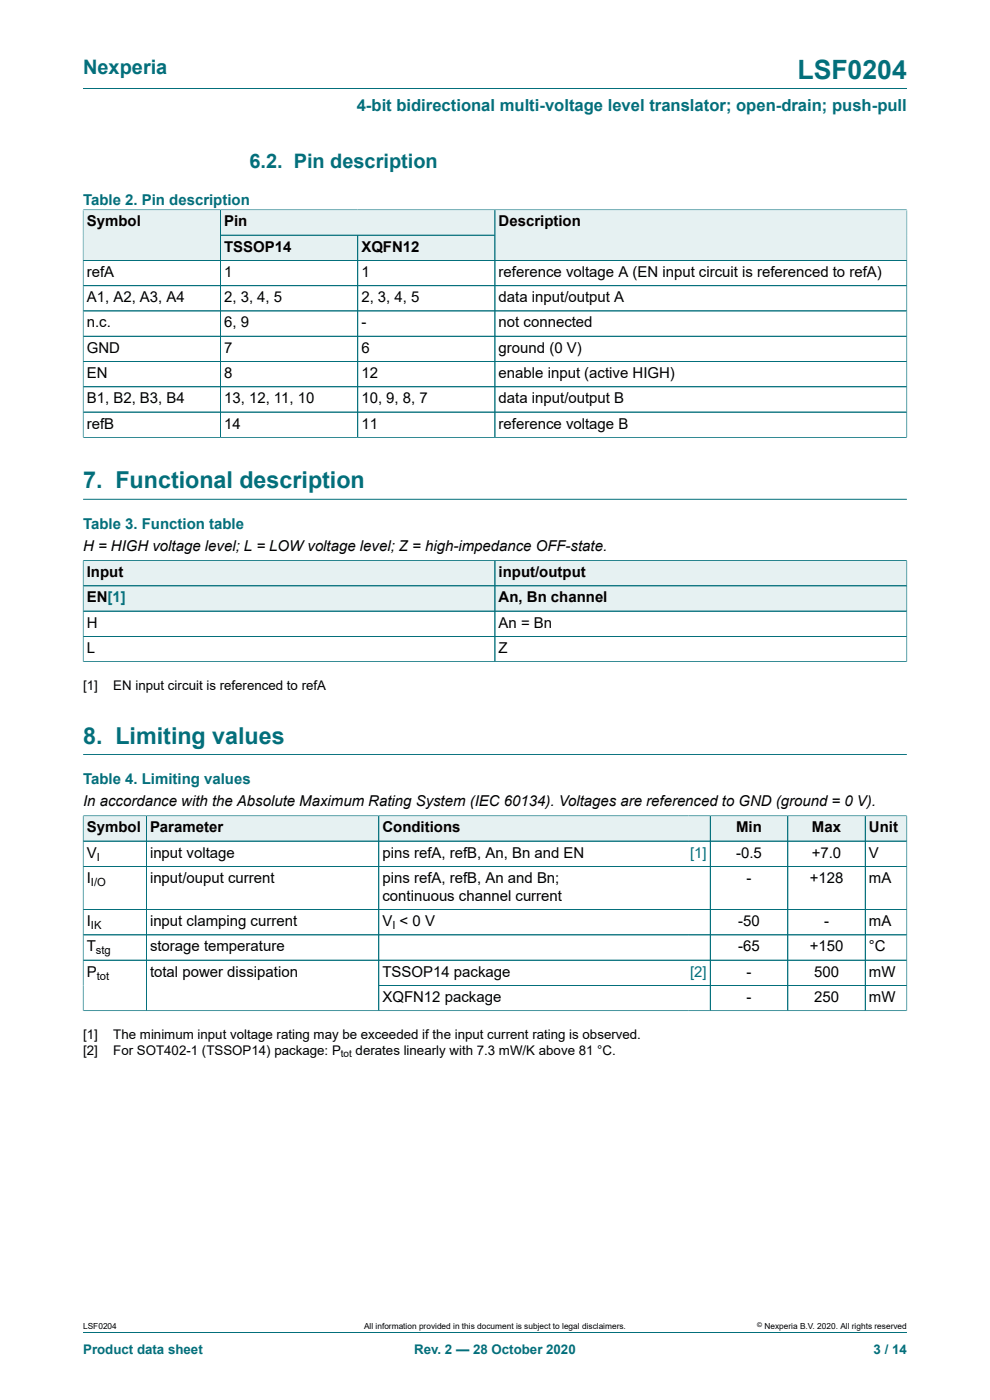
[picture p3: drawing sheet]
<svg xmlns="http://www.w3.org/2000/svg" width="210mm" height="297mm" viewBox="0 0 210 297" stroke-linecap="round" stroke-linejoin="round" font-family="sans-serif">
<defs><g id="words">
<text font-size="5.6" fill="#036f7b" x="169.2" y="16.8">LSF0204</text>
<g font-size="4.9" fill="#036f7b">
<text x="17.6" y="103.6">7. Functional description</text>
<text x="17.6" y="157.7">8. Limiting values</text>
</g>
<g font-size="4.2" fill="#036f7b">
<text x="17.6" y="15.6">Nexperia</text>
<text x="52.9" y="35.7">6.2. Pin description</text>
</g>
<text font-size="3.5" fill="#036f7b" x="75.7" y="23.7">4-bit bidirectional multi-voltage level translator; open-drain; push-pull</text>
<g font-size="3.2" fill="#036f7b">
<text x="17.6" y="43.4">Table 2. Pin description</text>
<text x="17.6" y="112.3">Table 3. Function table</text>
<text x="17.6" y="166.4">Table 4. Limiting values</text>
</g>
<g font-size="3.2">
<text x="18.4" y="48">Symbol</text>
<text x="47.5" y="48">Pin</text>
<text x="47.5" y="53.4">TSSOP14</text>
<text x="76.7" y="53.4">XQFN12</text>
<text x="105.8" y="48">Description</text>
<text x="18.4" y="58.7">refA</text>
<text x="47.5" y="58.7">1</text>
<text x="76.7" y="58.7">1</text>
<text x="105.8" y="58.7">reference voltage A (EN input circuit is referenced to refA)</text>
<text x="18.4" y="64.1">A1, A2, A3, A4</text>
<text x="47.5" y="64.1">2, 3, 4, 5</text>
<text x="76.7" y="64.1">2, 3, 4, 5</text>
<text x="105.8" y="64.1">data input/output A</text>
<text x="18.4" y="69.5">n.c.</text>
<text x="47.5" y="69.5">6, 9</text>
<text x="76.7" y="69.5">-</text>
<text x="105.8" y="69.5">not connected</text>
<text x="18.4" y="74.8">GND</text>
<text x="47.5" y="74.8">7</text>
<text x="76.7" y="74.8">6</text>
<text x="105.8" y="74.8">ground (0 V)</text>
<text x="18.4" y="80.2">EN</text>
<text x="47.5" y="80.2">8</text>
<text x="76.7" y="80.2">12</text>
<text x="105.8" y="80.2">enable input (active HIGH)</text>
<text x="18.4" y="85.6">B1, B2, B3, B4</text>
<text x="47.5" y="85.6">13, 12, 11, 10</text>
<text x="76.7" y="85.6">10, 9, 8, 7</text>
<text x="105.8" y="85.6">data input/output B</text>
<text x="18.4" y="90.9">refB</text>
<text x="47.5" y="90.9">14</text>
<text x="76.7" y="90.9">11</text>
<text x="105.8" y="90.9">reference voltage B</text>
<text x="17.6" y="116.8">H = HIGH voltage level; L = LOW voltage level; Z = high-impedance OFF-state.</text>
<text x="18.4" y="122.4">Input</text>
<text x="105.8" y="122.4">input/output</text>
<text x="18.4" y="127.8">EN[1]</text>
<text x="105.8" y="127.8">An, Bn channel</text>
<text x="18.4" y="133.1">H</text>
<text x="105.8" y="133.1">An = Bn</text>
<text x="18.4" y="138.5">L</text>
<text x="105.8" y="138.5">Z</text>
<text x="17.6" y="170.9">In accordance with the Absolute Maximum Rating System (IEC 60134). Voltages are referenced to GND (ground = 0 V).</text>
<text x="18.4" y="176.6">Symbol</text>
<text x="31.8" y="176.6">Parameter</text>
<text x="81.1" y="176.6">Conditions</text>
<text x="156.2" y="176.6">Min</text>
<text x="172.2" y="176.6">Max</text>
<text x="184.3" y="176.6">Unit</text>
<text x="18.4" y="181.9">V</text>
<text x="31.8" y="181.9">input voltage</text>
<text x="81.1" y="181.9">pins refA, refB, An, Bn and EN</text>
<text x="156.2" y="181.9">-0.5</text>
<text x="172.2" y="181.9">+7.0</text>
<text x="184.3" y="181.9">V</text>
<text x="18.4" y="187.3">I</text>
<text x="31.8" y="187.3">input/ouput current</text>
<text x="81.1" y="187.3">pins refA, refB, An and Bn;</text>
<text x="81.1" y="191.1">continuous channel current</text>
<text x="158.4" y="187.3">-</text>
<text x="171.8" y="187.3">+128</text>
<text x="184.3" y="187.3">mA</text>
<text x="18.4" y="196.5">I</text>
<text x="31.8" y="196.5">input clamping current</text>
<text x="81.1" y="196.5">V &lt; 0 V</text>
<text x="156.6" y="196.5">-50</text>
<text x="174.8" y="196.5">-</text>
<text x="184.3" y="196.5">mA</text>
<text x="18.4" y="201.8">T</text>
<text x="31.8" y="201.8">storage temperature</text>
<text x="156.6" y="201.8">-65</text>
<text x="171.8" y="201.8">+150</text>
<text x="184.3" y="201.8">°C</text>
<text x="18.4" y="207.2">P</text>
<text x="31.8" y="207.2">total power dissipation</text>
<text x="81.1" y="207.2">TSSOP14 package</text>
<text x="158.4" y="207.2">-</text>
<text x="172.7" y="207.2">500</text>
<text x="184.3" y="207.2">mW</text>
<text x="81.1" y="212.6">XQFN12 package</text>
<text x="158.4" y="212.6">-</text>
<text x="172.7" y="212.6">250</text>
<text x="184.3" y="212.6">mW</text>
</g>
<g font-size="3.2" fill="#00f">
<text x="146.4" y="181.9">[1]</text>
<text x="146.4" y="207.2">[2]</text>
</g>
<g font-size="2.8">
<text x="17.6" y="146.3">[1]</text>
<text x="24" y="146.3">EN input circuit is referenced to refA</text>
<text x="17.6" y="220.4">[1]</text>
<text x="24" y="220.4">The minimum input voltage rating may be exceeded if the input current rating is observed.</text>
<text x="17.6" y="223.8">[2]</text>
<text x="24" y="223.8">For SOT402-1 (TSSOP14) package: P</text>
<text x="75.4" y="223.8">derates linearly with 7.3 mW/K above 81 °C.</text>
</g>
<g font-size="2.8" fill="#036f7b">
<text x="17.6" y="287.2">Product data sheet</text>
<text x="87.9" y="287.2">Rev. 2 — 28 October 2020</text>
<text x="185.3" y="287.2">3 / 14</text>
</g>
<g font-size="2.4">
<text x="20.5" y="182.6">I</text>
<text x="19.3" y="187.9">I/O</text>
<text x="19.3" y="197.1">IK</text>
<text x="83.2" y="197.1">I</text>
<text x="20.4" y="202.5">stg</text>
<text x="20.5" y="207.8">tot</text>
</g>
<text font-size="2.1" x="72.3" y="224.3">tot</text>
<g font-size="1.8">
<text x="17.6" y="282">LSF0204</text>
<text x="77.2" y="282">All information provided in this document is subject to legal disclaimers.</text>
<text x="162.2" y="282">Nexperia B.V. 2020. All rights reserved</text>
</g>
<text font-size="1.4" x="160.6" y="281.6">©</text>
</g></defs>
<path d="M17.6 18.8h174.8M46.8 44.5h58.2v5.4h-58.2z" fill="none" stroke="#036f7b" stroke-width=".21"/>
<path d="M46.8 44.6h58.1v5.2h-58.1z" fill="#e6f1f2"/>
<path d="M17.6 44.5v10.7h29.2v-10.7h-29.2" fill="none" stroke="#036f7b" stroke-width=".21"/>
<g fill="#e6f1f2">
<path d="M17.7 44.6h29v10.6h-29z"/>
<path d="M46.8 50h29v5.2h-29z"/>
</g>
<path d="M46.8 49.9h29.1v5.3h-29.1z" fill="none" stroke="#036f7b" stroke-width=".21"/>
<path d="M75.9 50h29v5.2h-29z" fill="#e6f1f2"/>
<path d="M192.4 44.5v10.7h-116.5v-5.3h29.1M192.4 44.5h-87.4v10.7" fill="none" stroke="#036f7b" stroke-width=".21"/>
<path d="M105.1 44.6h87.2v10.6h-87.2z" fill="#e6f1f2"/>
<g fill="none" stroke="#036f7b" stroke-width=".21">
<path d="M17.6 55.2h174.8M17.6 44.6v48.3M17.7 44.5h174.6M46.8 44.6v48.2M46.8 49.9h58.1M75.9 50v42.8M105 44.6v48.2M192.4 44.6v48.3M17.6 60.6h174.8M17.6 66h174.8M17.6 71.3h174.8M17.6 76.7h174.8"/>
<path d="M17.6 92.8h174.8M17.6 82.1h174.8M17.6 87.4h174.8M17.6 105.9h174.8"/>
</g>
<path d="M17.7 119h87.2v5.2h-87.2z" fill="#e6f1f2"/>
<path d="M17.6 118.9v5.4h87.4v-5.4h-87.4" fill="none" stroke="#036f7b" stroke-width=".21"/>
<path d="M105.1 119h87.2v5.2h-87.2z" fill="#e6f1f2"/>
<path d="M192.4 118.9v5.4h-87.4v-5.4h87.4" fill="none" stroke="#036f7b" stroke-width=".21"/>
<path d="M17.7 124.4h87.2v5.2h-87.2z" fill="#e6f1f2"/>
<path d="M17.6 124.3h87.4v5.3h-87.4z" fill="none" stroke="#036f7b" stroke-width=".21"/>
<path d="M105.1 124.4h87.2v5.2h-87.2z" fill="#e6f1f2"/>
<path d="M17.6 119v21.4M17.7 118.9h174.6M105 119v21.4M192.4 119v21.4M17.6 129.6h174.8M17.7 124.3h174.7M192.4 135h-174.8M17.6 140.4h174.8M17.6 160.1h174.8" fill="none" stroke="#036f7b" stroke-width=".21"/>
<path d="M17.7 173.1h13.3v5.3h-13.3z" fill="#e6f1f2"/>
<path d="M17.6 173v5.4h13.4v-5.3h-13.4" fill="none" stroke="#036f7b" stroke-width=".21"/>
<path d="M31.1 173.1h49.2v5.3h-49.2z" fill="#e6f1f2"/>
<path d="M31 173.1h49.3v5.3h-49.3z" fill="none" stroke="#036f7b" stroke-width=".21"/>
<path d="M80.4 173.1h65.7v5.3h-65.7z" fill="#e6f1f2"/>
<path d="M146.1 173.1h-65.8v5.3h65.8" fill="none" stroke="#036f7b" stroke-width=".21"/>
<path d="M146.1 173.1h4.5v5.3h-4.5z" fill="#e6f1f2"/>
<path d="M146.1 173.1h4.6v5.3h-4.6" fill="none" stroke="#036f7b" stroke-width=".21"/>
<path d="M150.7 173.1h16.3v5.3h-16.3z" fill="#e6f1f2"/>
<path d="M150.7 173.1h16.4v5.3h-16.4z" fill="none" stroke="#036f7b" stroke-width=".21"/>
<path d="M167.2 173.1h16.3v5.3h-16.3z" fill="#e6f1f2"/>
<path d="M167.1 173.1h16.4v5.3h-16.4z" fill="none" stroke="#036f7b" stroke-width=".21"/>
<path d="M183.6 173.1h8.7v5.3h-8.7z" fill="#e6f1f2"/>
<g fill="none" stroke="#036f7b" stroke-width=".21">
<path d="M17.6 173.1v41.4M17.7 173.1h174.7M31 173.1v41.3M80.3 173.1v41.3M150.7 173.1v41.3M167.1 173.1v41.3M183.5 173.1v41.3M192.4 173v41.5M192.4 178.4h-174.8M17.6 183.8h174.8M17.6 193h174.8M192.4 198.3h-174.8"/>
<path d="M192.4 203.7h-174.8M192.4 209.1h-112.1M192.4 214.4h-174.8M17.6 282.6h174.8"/>
</g>
<use href="#words"/>
</svg>
